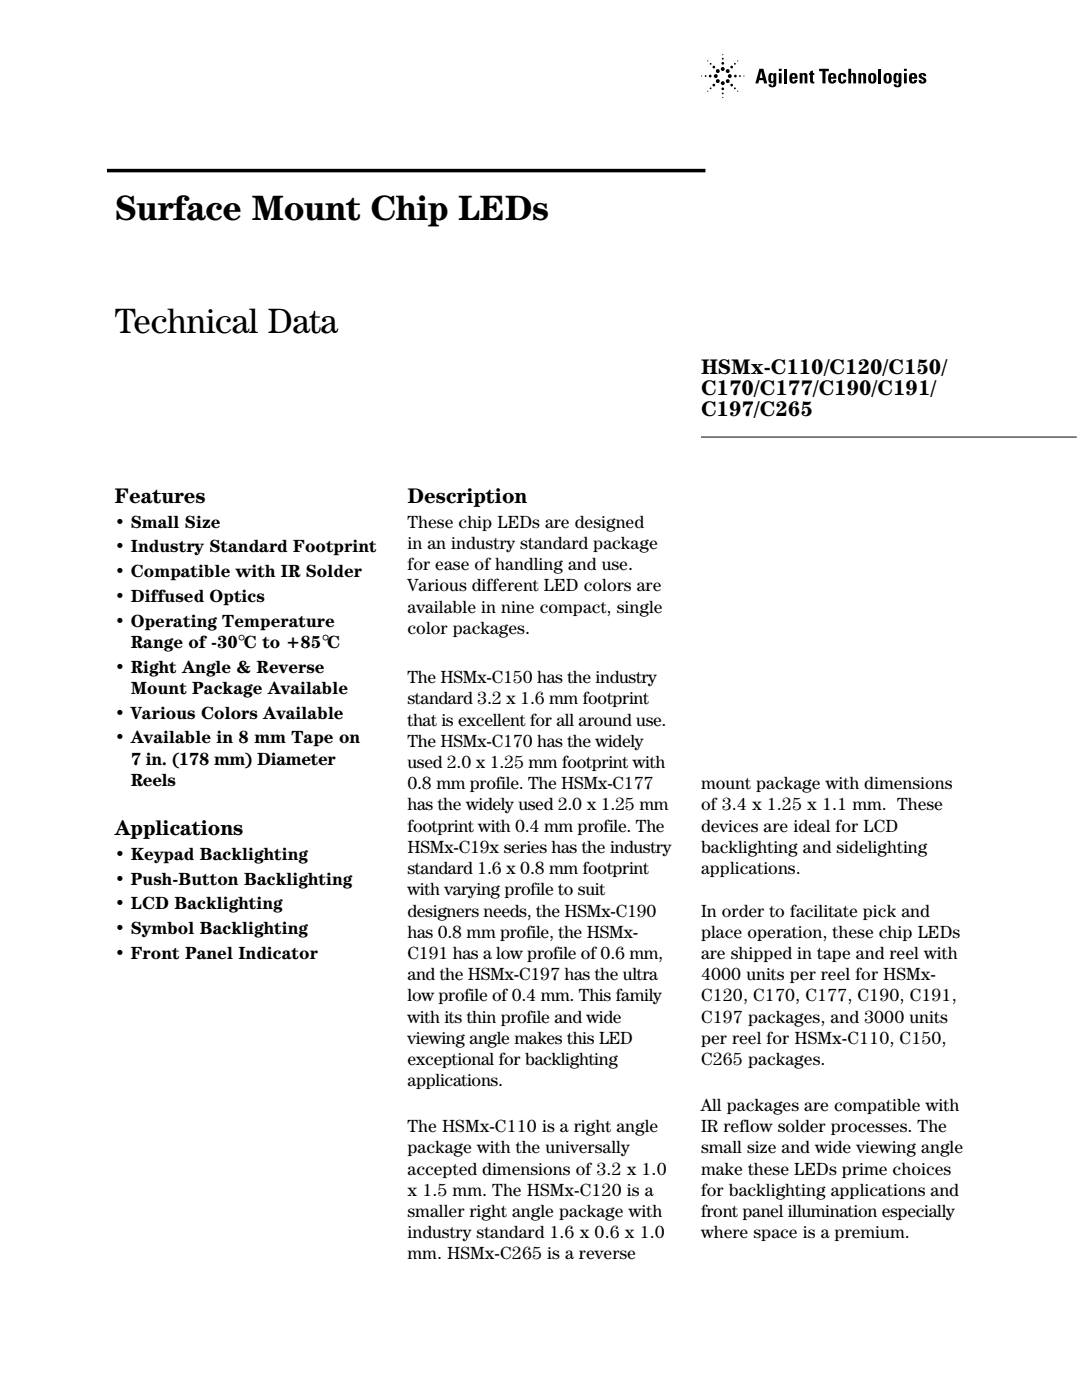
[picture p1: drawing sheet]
<svg xmlns="http://www.w3.org/2000/svg" width="216mm" height="279mm" viewBox="0 0 216 279" stroke-linecap="round" stroke-linejoin="round" font-family="sans-serif">
<defs><g id="words">
<g font-size="7.1">
<text x="22.9" y="43.9">Surface Mount Chip LEDs</text>
<text x="22.9" y="66.5">Technical Data</text>
</g>
<g font-size="4.2">
<text x="139.9" y="74.6">HSMx-C110/C120/C150/</text>
<text x="139.9" y="78.8">C170/C177/C190/C191/</text>
<text x="139.9" y="83.1">C197/C265</text>
<text x="22.9" y="100.4">Features</text>
<text x="81.3" y="100.4">Description</text>
<text x="22.9" y="166.7">Applications</text>
</g>
<g font-size="3.5">
<text x="22.9" y="105.3">• Small Size</text>
<text x="81.3" y="105.3">These chip LEDs are designed</text>
<text x="22.9" y="110.2">• Industry Standard Footprint</text>
<text x="81.3" y="109.5">in an industry standard package</text>
<text x="81.3" y="113.8">for ease of handling and use.</text>
<text x="22.9" y="115.2">• Compatible with IR Solder</text>
<text x="81.3" y="118">Various different LED colors are</text>
<text x="22.9" y="120.1">• Diffused Optics</text>
<text x="22.9" y="125.1">• Operating Temperature</text>
<text x="81.3" y="122.2">available in nine compact, single</text>
<text x="26.1" y="129.3">Range of -30°C to +85°C</text>
<text x="81.3" y="126.5">color packages.</text>
<text x="22.9" y="134.2">• Right Angle &amp; Reverse</text>
<text x="81.3" y="136.3">The HSMx-C150 has the industry</text>
<text x="22.9" y="143.4">• Various Colors Available</text>
<text x="26.1" y="138.5">Mount Package Available</text>
<text x="81.3" y="140.6">standard 3.2 x 1.6 mm footprint</text>
<text x="22.9" y="148.3">• Available in 8 mm Tape on</text>
<text x="81.3" y="144.8">that is excellent for all around use.</text>
<text x="81.3" y="149">The HSMx-C170 has the widely</text>
<text x="26.1" y="152.6">7 in. (178 mm) Diameter</text>
<text x="81.3" y="153.3">used 2.0 x 1.25 mm footprint with</text>
<text x="26.1" y="156.8">Reels</text>
<text x="81.3" y="157.5">0.8 mm profile. The HSMx-C177</text>
<text x="81.3" y="161.7">has the widely used 2.0 x 1.25 mm</text>
<text x="139.9" y="157.5">mount package with dimensions</text>
<text x="139.9" y="161.7">of 3.4 x 1.25 x 1.1 mm. These</text>
<text x="81.3" y="166">footprint with 0.4 mm profile. The</text>
<text x="139.9" y="166">devices are ideal for LCD</text>
<text x="22.9" y="171.6">• Keypad Backlighting</text>
<text x="81.3" y="170.2">HSMx-C19x series has the industry</text>
<text x="139.9" y="170.2">backlighting and sidelighting</text>
<text x="22.9" y="176.6">• Push-Button Backlighting</text>
<text x="81.3" y="174.4">standard 1.6 x 0.8 mm footprint</text>
<text x="81.3" y="178.7">with varying profile to suit</text>
<text x="139.9" y="174.4">applications.</text>
<text x="22.9" y="181.5">• LCD Backlighting</text>
<text x="81.3" y="182.9">designers needs, the HSMx-C190</text>
<text x="139.9" y="182.9">In order to facilitate pick and</text>
<text x="22.9" y="186.4">• Symbol Backlighting</text>
<text x="22.9" y="191.4">• Front Panel Indicator</text>
<text x="81.3" y="187.1">has 0.8 mm profile, the HSMx-</text>
<text x="81.3" y="191.4">C191 has a low profile of 0.6 mm,</text>
<text x="139.9" y="187.1">place operation, these chip LEDs</text>
<text x="139.9" y="191.4">are shipped in tape and reel with</text>
<text x="81.3" y="195.6">and the HSMx-C197 has the ultra</text>
<text x="139.9" y="195.6">4000 units per reel for HSMx-</text>
<text x="81.3" y="199.8">low profile of 0.4 mm. This family</text>
<text x="139.9" y="199.8">C120, C170, C177, C190, C191,</text>
<text x="81.3" y="204.1">with its thin profile and wide</text>
<text x="81.3" y="208.3">viewing angle makes this LED</text>
<text x="139.9" y="204.1">C197 packages, and 3000 units</text>
<text x="139.9" y="208.3">per reel for HSMx-C110, C150,</text>
<text x="81.3" y="212.5">exceptional for backlighting</text>
<text x="139.9" y="212.5">C265 packages.</text>
<text x="81.3" y="216.8">applications.</text>
<text x="139.9" y="221.7">All packages are compatible with</text>
<text x="81.3" y="226">The HSMx-C110 is a right angle</text>
<text x="139.9" y="226">IR reflow solder processes. The</text>
<text x="81.3" y="230.2">package with the universally</text>
<text x="139.9" y="230.2">small size and wide viewing angle</text>
<text x="81.3" y="234.4">accepted dimensions of 3.2 x 1.0</text>
<text x="81.3" y="238.7">x 1.5 mm. The HSMx-C120 is a</text>
<text x="139.9" y="234.4">make these LEDs prime choices</text>
<text x="139.9" y="238.7">for backlighting applications and</text>
<text x="81.3" y="242.9">smaller right angle package with</text>
<text x="139.9" y="242.9">front panel illumination especially</text>
<text x="81.3" y="247.1">industry standard 1.6 x 0.6 x 1.0</text>
<text x="81.3" y="251.4">mm. HSMx-C265 is a reverse</text>
<text x="139.9" y="247.1">where space is a premium.</text>
</g>
</g></defs>
<path d="M21.3 34h119.5" fill="none" stroke="#000" stroke-width=".71" stroke-linecap="butt"/>
<path d="M139.9 87.2h74.9" fill="none" stroke="#000" stroke-width=".2"/>
<g fill="#000">
<path d="M156.5 13.7h.6v2.9h-.6zM159.6 14.6h.5v.2a.54 .54 0 0 1 .6-.2 .54 .54 0 0 1 .4 .4v1.6h-.6v-1.5l-.2-.2-.2 .2v1.5h-.5zM161.6 14.3l.6-.3v.6h.3v.4h-.3v1.2l.3 .1v.3h-.7l-.1-.2-.1-1.4h-.2v-.4h.2zM163.4 13.7h2v.5h-.7v2.4h-.6v-2.4h-.7zM167.4 14.8a.84 .84 0 0 1 .9-.2 .84 .84 0 0 1 .6 .7h-.6v-.2l-.3-.2a1.06 1.06 0 0 0 0 1.4l.3-.4h.6a.84 .84 0 0 1-1 .8 .84 .84 0 0 1-.7-1.1zM169.3 13.7h.5v1.1a.54 .54 0 0 1 .6-.2 .54 .54 0 0 1 .4 .4v1.6h-.5l-.1-1.5-.2-.2-.1 .2-.1 1.5h-.5zM171.3 14.6h.5v.2a.54 .54 0 0 1 .6-.2 .54 .54 0 0 1 .4 .4v1.6h-.5l-.1-1.5-.2-.2-.1 .2-.1 1.5h-.5zM175.3 13.7h.6v2.9h-.6zM183.4 14.9l.4-.3a.71 .71 0 0 1 1 .6h-.5l-.2-.3-.2 .2 .1 .2a1 1 0 0 1 .8 1 .81 .81 0 0 1-.9 .4 .81 .81 0 0 1-.6-.7h.6l.1 .3h.2v-.4l-.2-.1a.65 .65 0 0 1-.6-.9z"/>
<path d="M151.9 14.3l.3 1.2h-.6zM151.5 13.7l-.8 2.9h.6l.2-.6h.8l.2 .6h.6l-.8-2.9z"/>
<path d="M153.9 15l.2-.1a1.11 1.11 0 0 1 0 1.4 1 1 0 0 1-.2-1.3zM153.6 14.7l-.2 .2-.1 .7a.73 .73 0 0 0 .8 1l.2-.2v.6l-.2 .1-.2-.3h-.6a.79 .79 0 0 0 .9 .6 .79 .79 0 0 0 .7-.7v-2.1h-.5v.2l-.3-.2z"/>
<path d="M155.4 14.6h.6v2h-.6zM155.4 13.7h.6v.5h-.6z"/>
<path d="M158.2 15h.3l.1 .4h-.5zM157.7 14.8l-.2 .8a.84 .84 0 0 0 .6 1.1 .84 .84 0 0 0 1-.7h-.5l-.3 .3-.1-.1-.1-.5h1.1a.88 .88 0 0 0-.4-1 .88 .88 0 0 0-1.1 .1z"/>
<path d="M165.9 15h.3l.1 .4h-.5zM165.5 14.8l-.3 .8a.84 .84 0 0 0 .7 1.1 .84 .84 0 0 0 1-.7h-.6l-.2 .3-.2-.1-.1-.5h1.1a.88 .88 0 0 0-.4-1 .88 .88 0 0 0-1 .1z"/>
<path d="M173.9 15l.1-.1a1.06 1.06 0 0 1 0 1.4 .89 .89 0 0 1-.2-1.1zM173.4 14.8l-.2 .8a.86 .86 0 0 0 .8 1.1 .86 .86 0 0 0 .9-1.1 .86 .86 0 0 0-.4-1 .86 .86 0 0 0-1.1 .2z"/>
<path d="M176.9 15l.2-.1a1.06 1.06 0 0 1 0 1.4 .89 .89 0 0 1-.2-1.1zM176.5 14.8l-.2 .8a.86 .86 0 0 0 .8 1.1 .86 .86 0 0 0 .8-1.1 .86 .86 0 0 0-.4-1 .86 .86 0 0 0-1 .2z"/>
<path d="M178.9 15l.2-.1a1.11 1.11 0 0 1 0 1.4 1.01 1.01 0 0 1-.2-1.3zM178.5 14.7l-.1 .2-.1 .7a.73 .73 0 0 0 .7 1l.3-.2v.6l-.2 .1-.2-.3h-.6a.79 .79 0 0 0 .8 .6 .79 .79 0 0 0 .8-.7v-2.1h-.6v.2l-.2-.2z"/>
<path d="M180.4 14.6h.5v2h-.5zM180.4 13.7h.5v.5h-.5z"/>
<path d="M182 15l-.1 .4h.6l-.1-.4zM181.6 14.8a.89 .89 0 0 1 1.1-.1 .89 .89 0 0 1 .3 1h-1.1l.1 .5 .2 .1 .2-.3h.6a.84 .84 0 0 1-1 .7 .84 .84 0 0 1-.6-1.1z"/>
<circle cx="140" cy="15.2" r=".11"/>
<circle cx="140.8" cy="15.2" r=".18"/>
<circle cx="141.2" cy="18.2" r=".11"/>
<circle cx="141.2" cy="12.2" r=".11"/>
<circle cx="141.7" cy="15.2" r=".27"/>
<circle cx="141.8" cy="17.6" r=".18"/>
<circle cx="141.8" cy="12.7" r=".18"/>
<circle cx="142.4" cy="17" r=".27"/>
<circle cx="142.4" cy="13.4" r=".27"/>
<circle cx="142.8" cy="15.2" r=".39"/>
<circle cx="143.2" cy="16.2" r=".39"/>
<circle cx="143.2" cy="14.2" r=".39"/>
<circle cx="144.2" cy="13.8" r=".39"/>
<circle cx="144.2" cy="12.6" r=".27"/>
<circle cx="144.2" cy="11.7" r=".18"/>
<circle cx="144.2" cy="10.9" r=".11"/>
<circle cx="144.2" cy="19.5" r=".11"/>
<circle cx="144.2" cy="18.6" r=".18"/>
<circle cx="144.2" cy="17.7" r=".27"/>
<circle cx="144.2" cy="16.6" r=".39"/>
<circle cx="145.2" cy="16.2" r=".39"/>
<circle cx="145.2" cy="14.2" r=".39"/>
<circle cx="145.6" cy="15.2" r=".39"/>
<circle cx="146" cy="17" r=".27"/>
<circle cx="146" cy="13.4" r=".27"/>
<circle cx="146.6" cy="12.7" r=".18"/>
<circle cx="146.6" cy="17.6" r=".18"/>
<circle cx="146.7" cy="15.2" r=".27"/>
<circle cx="147.2" cy="12.2" r=".11"/>
<circle cx="147.2" cy="18.2" r=".11"/>
<circle cx="147.6" cy="15.2" r=".18"/>
<circle cx="148.4" cy="15.2" r=".11"/>
</g>
<use href="#words"/>
</svg>
